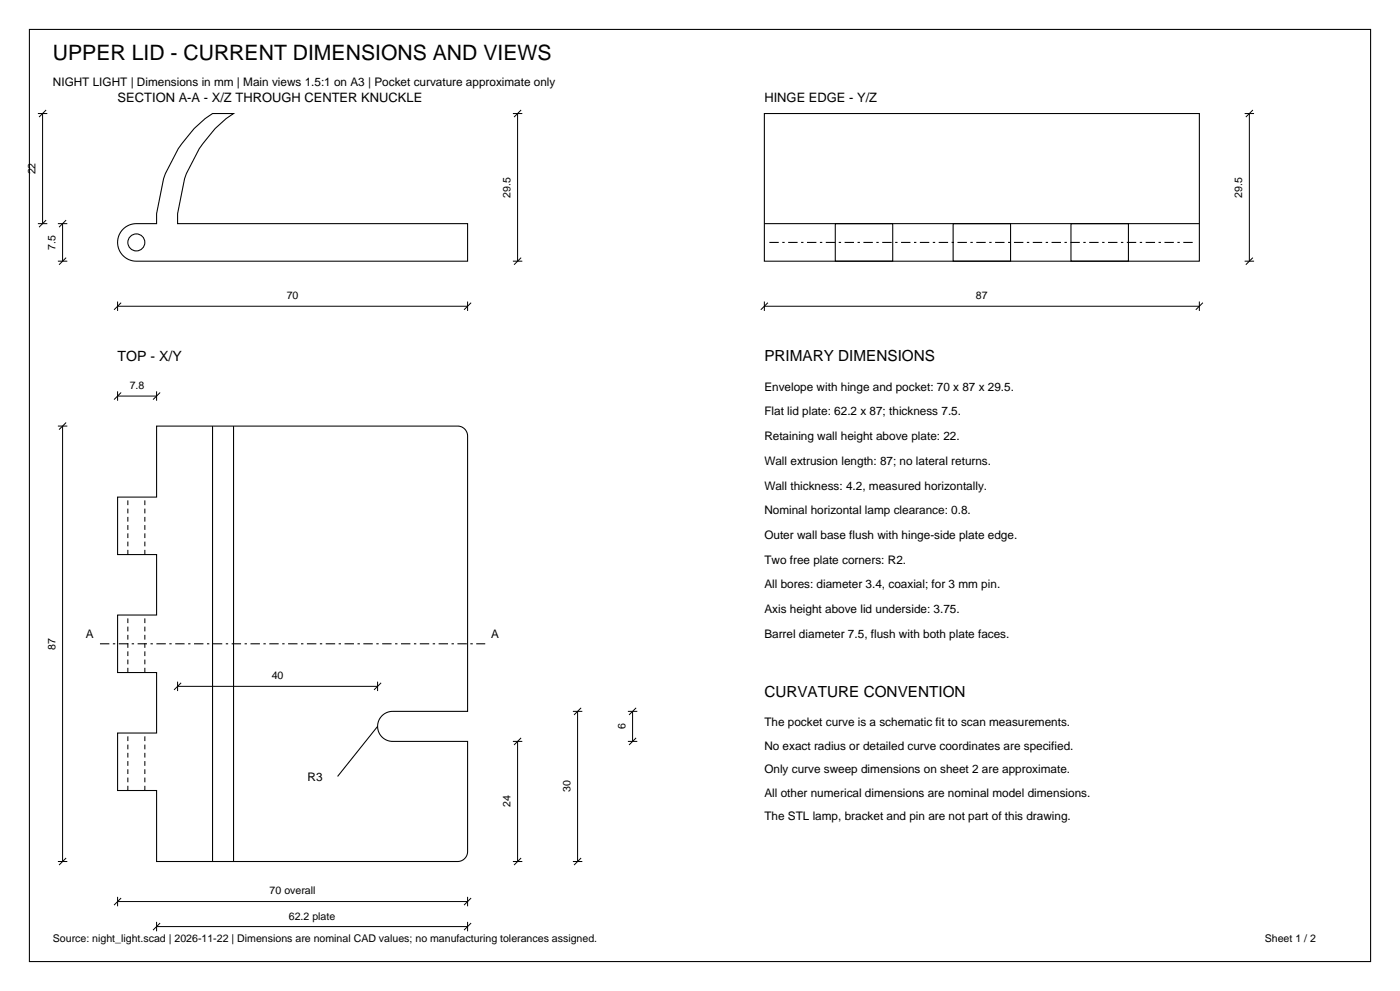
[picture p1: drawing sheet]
<svg xmlns="http://www.w3.org/2000/svg" width="420mm" height="297mm" viewBox="0 0 420 297" stroke-linecap="round" stroke-linejoin="round" font-family="sans-serif">
<defs><g id="words">
<text font-size="6.3" x="15.9" y="18">UPPER LID - CURRENT DIMENSIONS AND VIEWS</text>
<g font-size="4.6">
<text x="229.3" y="108.3">PRIMARY DIMENSIONS</text>
<text x="229.3" y="208.8">CURVATURE CONVENTION</text>
</g>
<text font-size="4.2" x="35.3" y="108.3">TOP - X/Y</text>
<g font-size="3.9">
<text x="35.3" y="30.7">SECTION A-A - X/Z THROUGH CENTER KNUCKLE</text>
<text x="229.3" y="30.7">HINGE EDGE - Y/Z</text>
</g>
<g font-size="3.5">
<text x="15.9" y="25.8">NIGHT LIGHT | Dimensions in mm | Main views 1.5:1 on A3 | Pocket curvature approximate only</text>
<text x="229.3" y="117.1">Envelope with hinge and pocket: 70 x 87 x 29.5.</text>
<text x="229.3" y="124.5">Flat lid plate: 62.2 x 87; thickness 7.5.</text>
<text x="229.3" y="131.9">Retaining wall height above plate: 22.</text>
<text x="229.3" y="139.3">Wall extrusion length: 87; no lateral returns.</text>
<text x="229.3" y="146.7">Wall thickness: 4.2, measured horizontally.</text>
<text x="229.3" y="154.1">Nominal horizontal lamp clearance: 0.8.</text>
<text x="229.3" y="161.5">Outer wall base flush with hinge-side plate edge.</text>
<text x="229.3" y="168.9">Two free plate corners: R2.</text>
<text x="229.3" y="176.4">All bores: diameter 3.4, coaxial; for 3 mm pin.</text>
<text x="229.3" y="183.8">Axis height above lid underside: 3.75.</text>
<text x="25.8" y="191.2">A</text>
<text x="147.3" y="191.2">A</text>
<text x="229.3" y="191.2">Barrel diameter 7.5, flush with both plate faces.</text>
<text x="229.3" y="217.6">The pocket curve is a schematic fit to scan measurements.</text>
<text x="229.3" y="224.7">No exact radius or detailed curve coordinates are specified.</text>
<text x="229.3" y="231.7">Only curve sweep dimensions on sheet 2 are approximate.</text>
<text x="92.3" y="234.2">R3</text>
<text x="229.3" y="238.8">All other numerical dimensions are nominal model dimensions.</text>
<text x="229.3" y="245.8">The STL lamp, bracket and pin are not part of this drawing.</text>
</g>
<g font-size="3.2">
<text x="10.7" y="52.3" transform="rotate(-90 10.7 52.3)">22</text>
<text x="153.2" y="59.2" transform="rotate(-90 153.2 59.2)">29.5</text>
<text x="372.7" y="59.2" transform="rotate(-90 372.7 59.2)">29.5</text>
<text x="16.7" y="74.9" transform="rotate(-90 16.7 74.9)">7.5</text>
<text x="86" y="89.7">70</text>
<text x="292.8" y="89.7">87</text>
<text x="38.9" y="116.6">7.8</text>
<text x="16.7" y="194.7" transform="rotate(-90 16.7 194.7)">87</text>
<text x="81.5" y="203.6">40</text>
<text x="187.7" y="218.6" transform="rotate(-90 187.7 218.6)">6</text>
<text x="171.2" y="237.5" transform="rotate(-90 171.2 237.5)">30</text>
<text x="153.2" y="242" transform="rotate(-90 153.2 242)">24</text>
<text x="80.9" y="268.1">70 overall</text>
<text x="86.7" y="275.6">62.2 plate</text>
<text x="15.9" y="282.2">Source: night_light.scad | 2026-11-22 | Dimensions are nominal CAD values; no manufacturing tolerances assigned.</text>
<text x="379.4" y="282.2">Sheet 1 / 2</text>
</g>
</g></defs>
<g fill="none" stroke="#000" stroke-width=".32">
<path d="M8.8 8.8h402.4v279.4h-402.4zM58.2 38.5l3.4-3 2.2-1.5h6.3a37.7 37.7 0 0 0-12.6 15 20.3 20.3 0 0 0-3 9l-.6 3a15.4 15.4 0 0 0-.6 6h87v11.3h-99.4a5.6 5.6 0 0 1-5.6-5.6 5.6 5.6 0 0 1 5.6-5.7h6.1a40.6 40.6 0 0 1 1.5-10.5 21.2 21.2 0 0 1 3.4-9 35.9 35.9 0 0 1 6.3-9zM229.3 34h130.5v44.3h-130.5zM229.3 67h130.5M250.6 67h17.2v11.3h-17.2zM285.9 67h17.3v11.3h-17.3zM321.3 67h17.2v11.3h-17.2zM47 127.7h90.3l1.3 .3 1 .8 .5 .9 .2 1v82.5h-22.5a4.5 4.5 0 0 0-4.5 4.5 4.5 4.5 0 0 0 4.5 4.5h22.5v33.1l-.4 1.4-1.1 1.1-1.5 .4h-90.3v-21.3h-11.7v-17.2h11.7v-18.1h-11.7v-17.3h11.7v-18.1h-11.7v-17.2h11.7zM63.8 127.7v130.5M70.1 127.7v130.5M113.3 217.7l-12 15"/>
<circle cx="40.9" cy="72.7" r="2.55"/>
</g>
<g fill="none" stroke="#000" stroke-width=".3">
<path d="M11.4 34h2.8M12.8 34v33M13.8 33l-2.1 2.1M153.9 34h2.8M155.3 34v44.3M156.3 33l-2.1 2.1M373.4 34h2.8M374.8 34v44.3M375.9 33l-2.2 2.1M11.4 67h2.8M13.8 66l-2.1 2.1M17.4 78.3h2.8"/>
<path d="M17.4 67h2.8M18.8 67v11.3M19.8 77.2l-2.1 2.1M19.8 66l-2.1 2.1M153.9 78.3h2.8M156.3 77.2l-2.1 2.1M373.4 78.3h2.8M375.9 77.2l-2.2 2.1M35.3 91.8h105M35.3 90.4v2.8M36.3 90.7l-2.1 2.1M140.3 90.4v2.8"/>
<path d="M141.3 90.7l-2.1 2.1M229.3 91.8h130.5M229.3 90.4v2.8M230.4 90.7l-2.2 2.1M359.8 90.4v2.8M360.9 90.7l-2.2 2.1M35.3 117.3v2.8M35.3 118.7h11.7M36.3 117.6l-2.1 2.2M47 117.3v2.8M48 117.6l-2.1 2.2M17.4 127.7h2.8"/>
<path d="M18.8 127.7v130.5M19.8 126.6l-2.1 2.2M53.3 205.7h60M53.3 204.3v2.8M54.3 204.6l-2.1 2.2M113.3 204.3v2.8M114.3 204.6l-2.1 2.2M171.9 213.2h2.8M173.3 213.2v45M174.3 212.1l-2.1 2.2M188.4 213.2h2.8M189.8 213.2v9"/>
<path d="M190.8 212.1l-2.1 2.2M153.9 222.2h2.8M155.3 222.2v36M156.3 221.1l-2.1 2.2M188.4 222.2h2.8M190.8 221.1l-2.1 2.2M17.4 258.2h2.8M19.8 257.1l-2.1 2.2M153.9 258.2h2.8M156.3 257.1l-2.1 2.2M171.9 258.2h2.8M174.3 257.1l-2.1 2.2"/>
<path d="M35.3 268.8v2.8M35.3 270.2h105M36.3 269.1l-2.1 2.2M47 277.7h93.3M47 276.3v2.8M48 276.6l-2.1 2.2M140.3 268.8v2.8M140.3 276.3v2.8M141.3 269.1l-2.1 2.2M141.3 276.6l-2.1 2.2"/>
</g>
<path d="M230.8 72.7h127.5M30 192.9h115.6" fill="none" stroke="#000" stroke-width=".32" stroke-dasharray="2.8 1.1 .7 1.1" stroke-linecap="butt"/>
<path d="M38.4 166.2v-17.2M43.5 166.2v-17.2M38.4 201.6v-17.3M43.5 201.6v-17.3M38.4 236.9v-17.2M43.5 236.9v-17.2" fill="none" stroke="#000" stroke-width=".32" stroke-dasharray="1.4 1.1" stroke-linecap="butt"/>
<use href="#words"/>
</svg>
